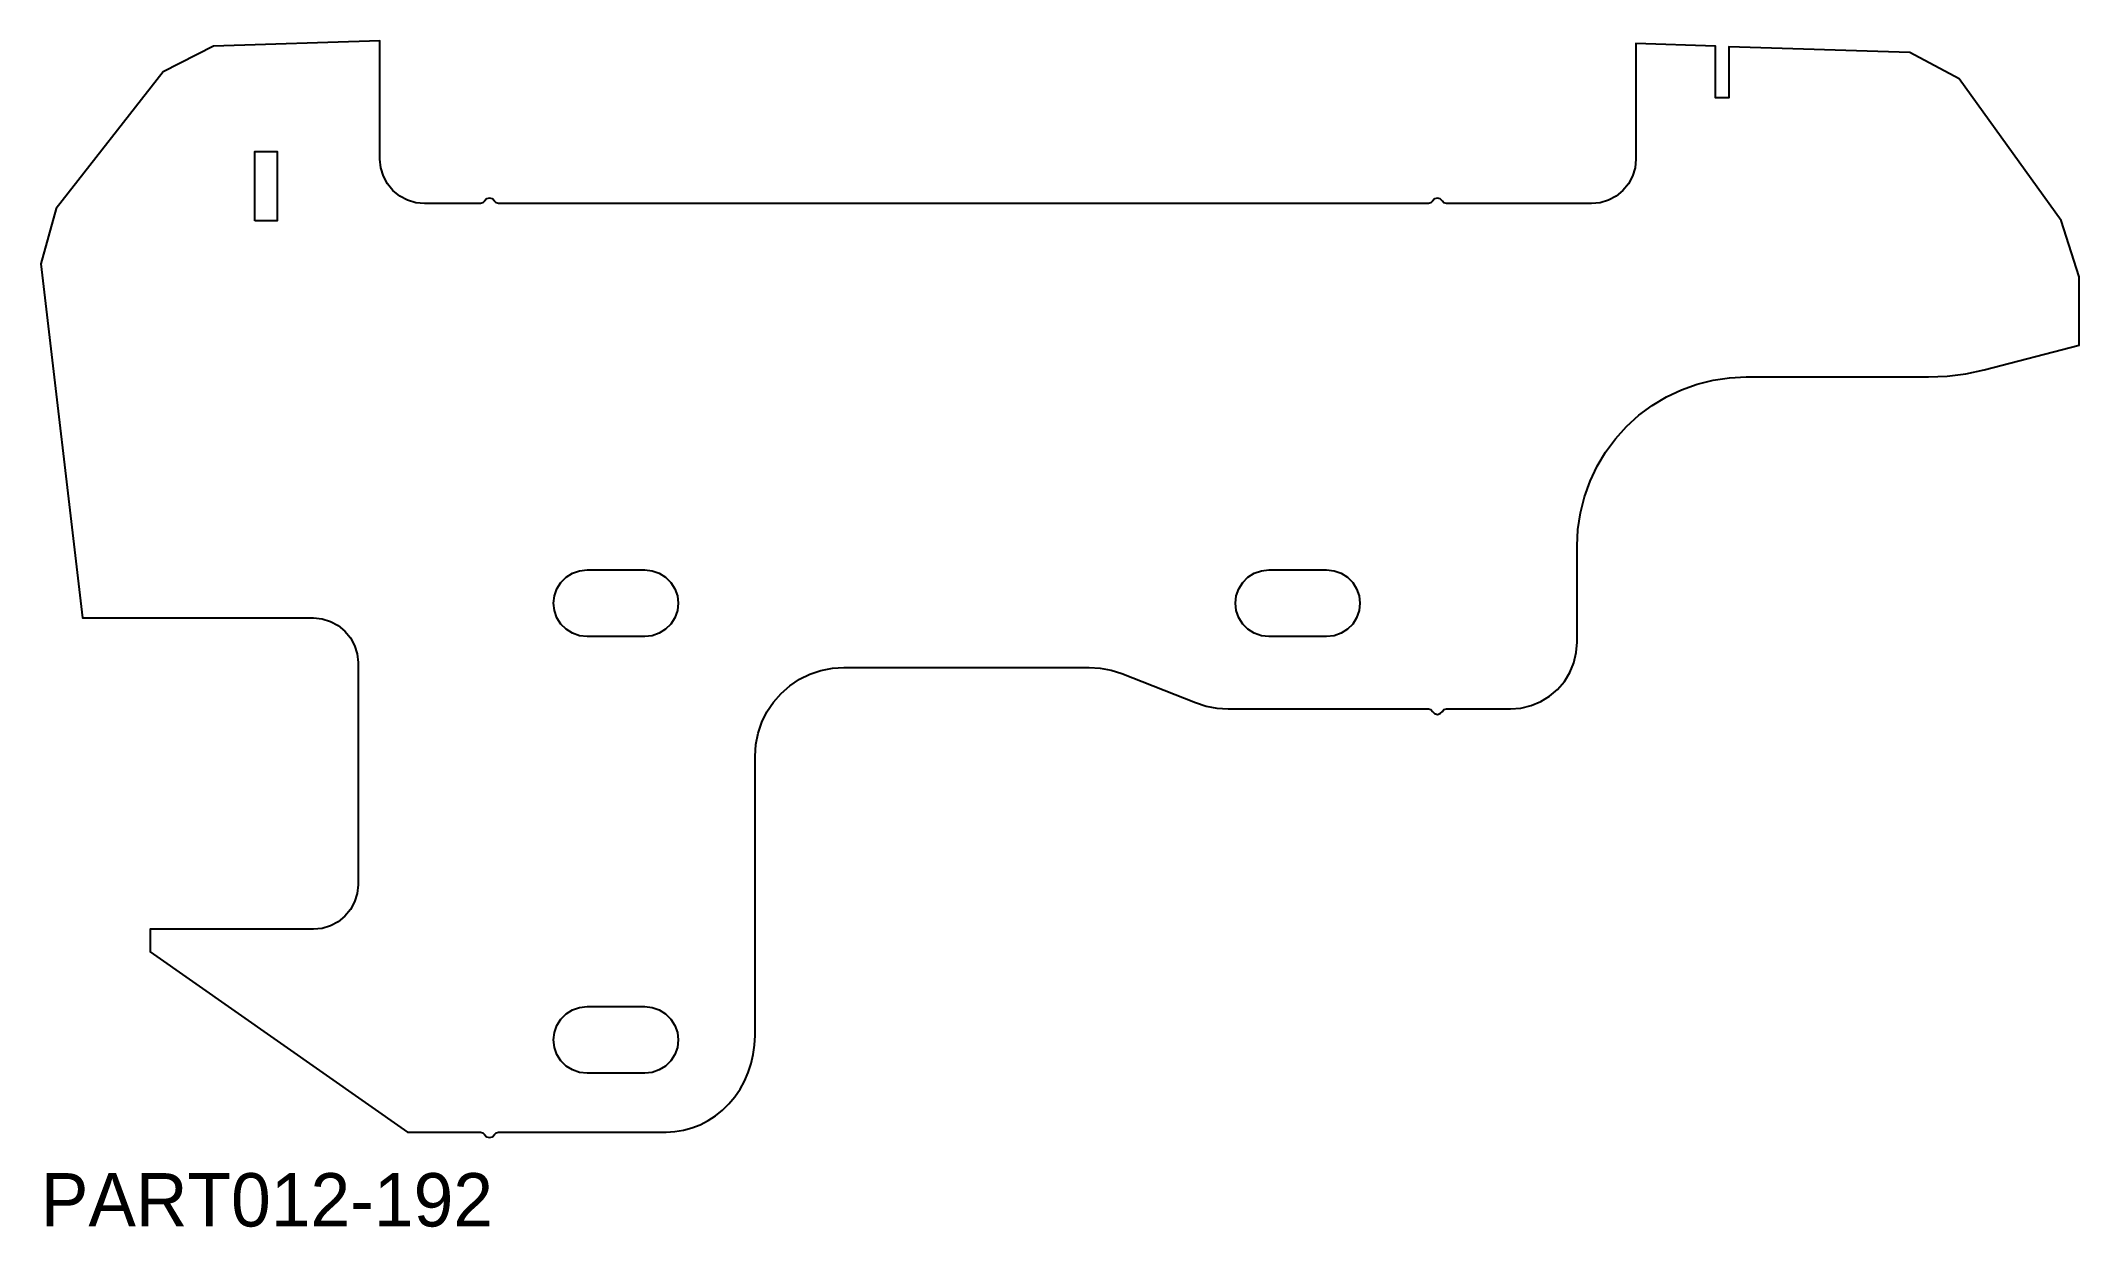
# Model space of a CAD drawing. Header units: millimetres. Extents: x 0 to 7985, y -20 to 1906.
# Drawn here: x 1445 to 1903.4, y 927.6 to 1194.5 of the extents above; entities that cross this region are included whole.
import ezdxf

# ---------------------------------------------------------------- set-up
doc = ezdxf.new("R2010")
doc.units = ezdxf.units.MM
doc.layers.add('LABEL', color=7, linetype='Continuous')
doc.layers.add('PART012-192', color=7, linetype='Continuous')

msp = doc.modelspace()

# ---------------------------------------------------------------- linework, layer by layer
at = {"layer": 'PART012-192'}
for points in [[(1903.3535, 1141.3423), (1899.2643, 1154.0238), (1876.3245, 1185.8962), (1865.2391, 1191.8057), (1824.5752, 1193.1315), (1824.575, 1181.6171), (1821.5751, 1181.6171), (1821.5753, 1193.2294), (1803.6677, 1193.8132), (1803.6677, 1167.8468), (1803.4756, 1165.8959), (1802.9065, 1164.0199), (1801.9824, 1162.2911), (1800.7388, 1160.7757), (1799.2234, 1159.5321), (1797.4946, 1158.608), (1795.6186, 1158.0389), (1793.6677, 1157.8468), (1762.9392, 1157.8468), (1761.0435, 1157.8468), (1760.5164, 1157.9969), (1760.1477, 1158.4023), (1759.6867, 1158.9091), (1759.0279, 1159.0968), (1758.3691, 1158.9091), (1757.9082, 1158.4023), (1757.5394, 1157.9969), (1757.0124, 1157.8468), (1755.1167, 1157.8468), (1549.8111, 1157.8468), (1547.9154, 1157.8468), (1547.3883, 1157.9969), (1547.0196, 1158.4023), (1546.5586, 1158.9091), (1545.8998, 1159.0968), (1545.241, 1158.9091), (1544.7801, 1158.4023), (1544.4113, 1157.9969), (1543.8843, 1157.8468), (1541.9886, 1157.8468), (1531.26, 1157.8468), (1529.3091, 1158.0389), (1527.4332, 1158.608), (1525.7043, 1159.5321), (1524.189, 1160.7757), (1522.9453, 1162.2911), (1522.0212, 1164.0199), (1521.4522, 1165.8958), (1521.26, 1167.8468), (1521.26, 1194.4653), (1483.8571, 1193.2458), (1472.5471, 1187.5048), (1448.4857, 1156.7544), (1444.9884, 1144.2893), (1454.3422, 1064.6329), (1506.3229, 1064.6329), (1508.2738, 1064.4408), (1510.1497, 1063.8717), (1511.8786, 1062.9476), (1513.394, 1061.704), (1514.6376, 1060.1886), (1515.5617, 1058.4597), (1516.1308, 1056.5838), (1516.3229, 1054.6329), (1516.3229, 1004.6329), (1516.1308, 1002.682), (1515.5617, 1000.8061), (1514.6376, 999.0772), (1513.394, 997.5618), (1511.8786, 996.3182), (1510.1497, 995.3941), (1508.2738, 994.825), (1506.3229, 994.6329), (1469.6102, 994.6329), (1469.6102, 989.5094), (1527.4455, 949.0146), (1541.9886, 949.0146), (1543.8843, 949.0146), (1544.4113, 948.8645), (1544.78, 948.4591), (1545.241, 947.9523), (1545.8998, 947.7646), (1546.5586, 947.9523), (1547.0196, 948.4591), (1547.3883, 948.8645), (1547.9154, 949.0146), (1549.8111, 949.0146), (1585.5979, 949.0146), (1587.5582, 949.119), (1589.4997, 949.4314), (1591.4036, 949.9485), (1593.2515, 950.6655), (1595.0258, 951.5755), (1596.7092, 952.6697), (1598.2857, 953.9376), (1599.74, 955.3669), (1601.0581, 956.9439), (1602.2272, 958.6534), (1603.2363, 960.479), (1604.0755, 962.403), (1604.7367, 964.4069), (1605.2136, 966.4715), (1605.5015, 968.5768), (1605.5979, 970.7026), (1605.5978, 1033.5321), (1605.7689, 1036.1427), (1606.2793, 1038.7085), (1607.1203, 1041.1858), (1608.2773, 1043.5321), (1609.7308, 1045.7074), (1611.4557, 1047.6743), (1613.4226, 1049.3992), (1615.5978, 1050.8526), (1617.9442, 1052.0097), (1620.4215, 1052.8506), (1622.9873, 1053.361), (1625.5978, 1053.5321), (1680.7221, 1053.5321), (1683.2282, 1053.3745), (1685.6948, 1052.9041), (1688.083, 1052.1283), (1704.6128, 1045.5853), (1707.001, 1044.8095), (1709.4676, 1044.3391), (1711.9737, 1044.1815), (1755.1167, 1044.1815), (1757.0124, 1044.1815), (1757.5394, 1044.0313), (1757.9082, 1043.6259), (1758.3691, 1043.1192), (1759.0279, 1042.9315), (1759.6867, 1043.1192), (1760.1477, 1043.6259), (1760.5165, 1044.0313), (1761.0435, 1044.1815), (1762.9392, 1044.1815), (1775.4572, 1044.1815), (1777.8037, 1044.3661), (1780.0925, 1044.9156), (1782.2671, 1045.8164), (1784.274, 1047.0462), (1786.0638, 1048.5749), (1787.5925, 1050.3647), (1788.8223, 1052.3716), (1789.7231, 1054.5462), (1790.2725, 1056.8349), (1790.4572, 1059.1815), (1790.4572, 1080.8468), (1790.6402, 1084.5714), (1791.1874, 1088.2602), (1792.0935, 1091.8776), (1793.3498, 1095.3888), (1794.9442, 1098.7599), (1796.8614, 1101.9585), (1799.0828, 1104.9537), (1801.5872, 1107.7168), (1804.3503, 1110.2212), (1807.3455, 1112.4426), (1810.5441, 1114.3598), (1813.9152, 1115.9542), (1817.4264, 1117.2105), (1821.0438, 1118.1166), (1824.7326, 1118.6638), (1828.4572, 1118.8468), (1869.4759, 1118.8468), (1873.6937, 1119.025), (1877.8813, 1119.5584), (1882.0091, 1120.4431), (1903.3535, 1125.9697)], [(1493.1557, 1153.9898), (1493.1557, 1169.5585), (1498.1557, 1169.5585), (1498.1557, 1153.9898)], [(1567.8167, 1060.451), (1566.1478, 1060.639), (1564.5626, 1061.1937), (1563.1405, 1062.0872), (1561.9529, 1063.2748), (1561.0594, 1064.6969), (1560.5047, 1066.2821), (1560.3167, 1067.951), (1560.5047, 1069.6199), (1561.0594, 1071.2051), (1561.9529, 1072.6272), (1563.1405, 1073.8147), (1564.5626, 1074.7083), (1566.1478, 1075.2629), (1567.8167, 1075.451), (1580.8167, 1075.451), (1582.4856, 1075.2629), (1584.0708, 1074.7083), (1585.4928, 1073.8147), (1586.6804, 1072.6272), (1587.5739, 1071.2051), (1588.1286, 1069.6199), (1588.3167, 1067.951), (1588.1286, 1066.2821), (1587.5739, 1064.6969), (1586.6804, 1063.2748), (1585.4928, 1062.0873), (1584.0708, 1061.1937), (1582.4856, 1060.639), (1580.8167, 1060.451)], [(1721.1167, 1060.451), (1719.4478, 1060.639), (1717.8625, 1061.1937), (1716.4405, 1062.0872), (1715.2529, 1063.2748), (1714.3594, 1064.6969), (1713.8047, 1066.2821), (1713.6167, 1067.951), (1713.8047, 1069.6199), (1714.3594, 1071.2051), (1715.2529, 1072.6272), (1716.4405, 1073.8147), (1717.8625, 1074.7083), (1719.4478, 1075.2629), (1721.1167, 1075.451), (1734.1167, 1075.451), (1735.7856, 1075.2629), (1737.3708, 1074.7083), (1738.7928, 1073.8147), (1739.9804, 1072.6272), (1740.8739, 1071.2051), (1741.4286, 1069.6199), (1741.6167, 1067.951), (1741.4286, 1066.2821), (1740.8739, 1064.6969), (1739.9804, 1063.2748), (1738.7928, 1062.0873), (1737.3708, 1061.1937), (1735.7856, 1060.639), (1734.1167, 1060.451)], [(1567.8167, 962.2252), (1566.1478, 962.4133), (1564.5626, 962.968), (1563.1405, 963.8615), (1561.9529, 965.0491), (1561.0594, 966.4711), (1560.5047, 968.0563), (1560.3167, 969.7252), (1560.5047, 971.3942), (1561.0594, 972.9794), (1561.9529, 974.4014), (1563.1405, 975.589), (1564.5626, 976.4825), (1566.1478, 977.0372), (1567.8167, 977.2252), (1580.8167, 977.2253), (1582.4856, 977.0372), (1584.0708, 976.4825), (1585.4928, 975.589), (1586.6804, 974.4014), (1587.5739, 972.9794), (1588.1286, 971.3942), (1588.3167, 969.7253), (1588.1286, 968.0563), (1587.5739, 966.4711), (1586.6804, 965.0491), (1585.4928, 963.8615), (1584.0708, 962.968), (1582.4856, 962.4133), (1580.8167, 962.2252)]]:
    msp.add_lwpolyline(points, close=True, dxfattribs=at)

# ---------------------------------------------------------------- texts
at = {"layer": 'LABEL'}
msp.add_text('PART012-192', height=12, dxfattribs=at).set_placement((1444.9884, 927.7646))

doc.saveas('drawing.dxf')
